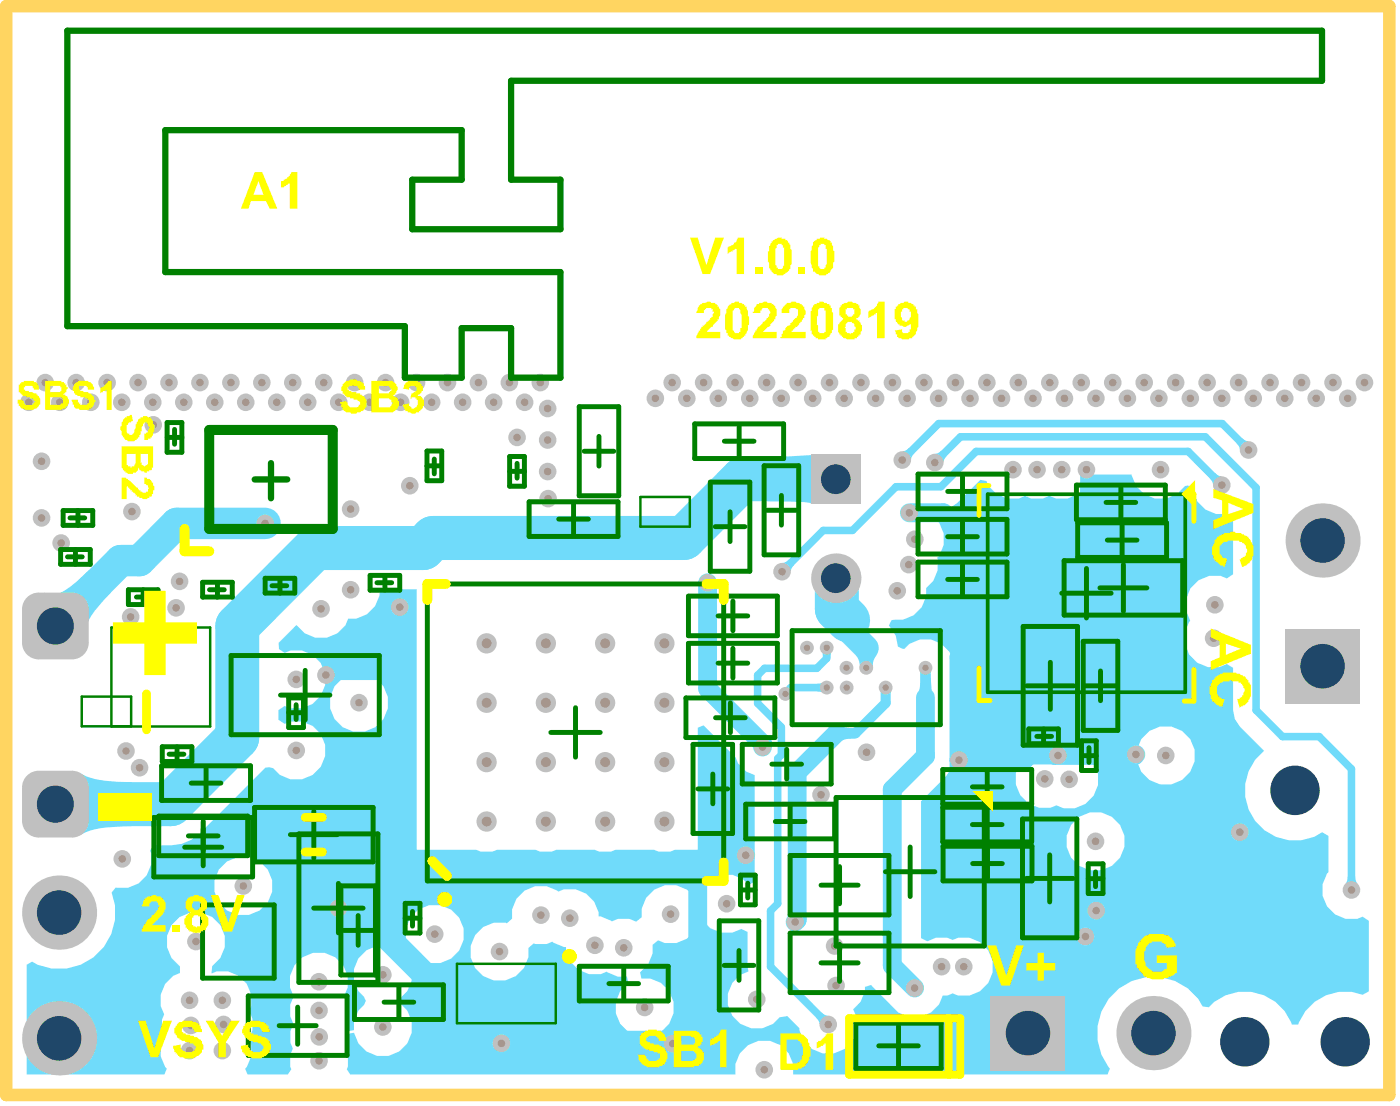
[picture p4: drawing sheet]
<svg xmlns="http://www.w3.org/2000/svg" width="47mm" height="37mm" viewBox="0 0 47 37" stroke-linecap="round" stroke-linejoin="round" font-family="sans-serif">
<path d="M.2 .2h46.4v36.5h-46.4z" fill="none" stroke="#ffd561" stroke-width=".42"/>
<g fill="#70dbfa">
<path d="M25.7 15.3l1.5-.1v1.7l-1.5-.1z"/>
<path d="M34.1 32.7h.7v.2a.43 .43 0 0 0 .3 .5h-1.3a.49 .49 0 0 0 .3-.7z"/>
<path d="M2.7 25.9a2.85 2.85 0 0 0 1.7 .3v1.5h-1.1l-.6 .3z"/>
<path d="M1.5 19.9a.87 .87 0 0 0 1.1-.4l.4-.4 .7 .7-.7 1-.1 .4 .1 .1z"/>
<path d="M11.1 22.4h.2v.4h-.2z"/>
<path d="M30.2 15.1l.3-.1 .1 .2-.1 .2z"/>
<path d="M40.7 15.8l.2 .2-.2 .2-.2-.2z"/>
<path d="M27.5 33.9l.3 .1-.3 .3-.1-.2z"/>
<path d="M26.2 18.9l.2-.2 .2 .2-.1 .2z"/>
<path d="M41.6 14.7l.2 .1-.2 .3-.2-.3z"/>
<path d="M31.3 15.2l.3-.1 .1 .2-.1 .2z"/>
<path d="M27.6 21.9h.3l-.1 .1h-.2z"/>
<path d="M27.4 22.9h.1v.3h-.1z"/>
<path d="M45.2 29.4h.2l.1 .2h-.4z"/>
<path d="M30.8 22.5h.4v.6h-.4z"/>
<path d="M28.2 24.3l.5 .1v.3l-.5 .1z"/>
<path d="M36.2 16.3h.4v.6h-.4z"/>
<path d="M11.1 29.5h.5l.1 .7h-.7z"/>
<path d="M28.7 22h.7l-.2 .4h-.4z"/>
<path d="M32.6 17.7l.5 .4 .6 .1 .2 .6a.56 .56 0 0 0-.7 .6l-.6-.2-.1-.5-.3-.5z"/>
<path d="M9.9 20.9a.98 .98 0 0 0 1 .5 .98 .98 0 0 0 .8-.7 .94 .94 0 0 0 1-1h1.3v8.8h2.1h7.3v-4.1l.2-.1 1.4 1.5 .3 .2v3.5l-.2 .1a.95 .95 0 0 0-1.7 .3l-.2 .1-.2-.2a.97 .97 0 0 0-1 0 .97 .97 0 0 0-.5 .9l-.2 .2-.2-.1-.6 .1-.4-.2a1 1 0 0 0-1.4-.9 .98 .98 0 0 0-1.1 0 .98 .98 0 0 0-.4 1l-.3 .1a.98 .98 0 0 0-1.1 .9 .98 .98 0 0 0 .9 1 .98 .98 0 0 0 1-1l.2-.2h.4l.2-.1 .5 .2v.2a1 1 0 0 0 1.4 .7l.3 .1h.3l.1 .2a.98 .98 0 0 0-.1 1.6 .98 .98 0 0 0 1.5-.5 .98 .98 0 0 0-1-1.2v-.2l.2-.3 .2-.4v-.3l.1-.1a.95 .95 0 0 0 1.4-.5l.2-.1 .6 .3h.3l.3-.1 .3 .1v1.3a.98 .98 0 0 0-.6 1.5 .98 .98 0 0 0 1.6 .1l.3-.1 .4 .4a.98 .98 0 0 0 1.3 .8 .98 .98 0 0 0 .5-1.4l.2-.2 .2-.5 .2-.1 .6 .6a.98 .98 0 0 0 1 .5 .98 .98 0 0 0 .8-.8h.3a.97 .97 0 0 0 1.4-.9 .97 .97 0 0 0-1.4-.9l-.5-.1-.3 .1-.2-.1v-4.6l1-1.1 .1-.4v-1.9l-.2-.6a.95 .95 0 0 0-.2-1.2 .95 .95 0 0 0-1.3 .1h-.2l-.1-.4-.2-.4 .1-.1a.99 .99 0 0 0 1.1-1.1 .94 .94 0 0 0 .4-1 .94 .94 0 0 0-.1-1.4v-.2l.5-.1 .3-.2 .8-.7h.2a.92 .92 0 0 0 1.3 .5l.5 .1 .3-.1 .2 .1a.98 .98 0 0 0 1.2-.8h1.3a.99 .99 0 0 0 .8 .8 .99 .99 0 0 0 1-.4h.1l.2 .1a.97 .97 0 0 0 1.2 .8l.1 .1v1.9l-.2 .2-.2-.1a1.03 1.03 0 0 0-1 .4 1.03 1.03 0 0 0 0 1.1 .98 .98 0 0 0 0 1.2 .98 .98 0 0 0 1.2 .2l.2 .2 .1 1.7 1 1-.3 .3a1.68 1.68 0 0 0 .1 2.2 1.68 1.68 0 0 0 2.1 .3l.2 .1v1.2a.97 .97 0 0 0 0 1.2 .97 .97 0 0 0 1.2 .3l.2 .1v2.4l-.2 .1-.4-.1a1.66 1.66 0 0 0-1.8 1.1h-.2v-.1a1.67 1.67 0 0 0-2.8-.5h-.2l-.1-.3a1.89 1.89 0 0 0-2.7-.3 1.89 1.89 0 0 0-.3 2.7l-.1 .2h-10.5a.98 .98 0 0 0-1-1.2 .98 .98 0 0 0-1 1.2h-12.9l-.1-.2 .1-.5-.1-.2 .1-.5h.2v.1a.97 .97 0 0 0 1.5 .5 .97 .97 0 0 0 .1-1.5v-.3a.98 .98 0 0 0 0-1.4 .98 .98 0 0 0-1.4 0 .98 .98 0 0 0 .1 1.4l.1 .1-.1 .2a.87 .87 0 0 0-.3 .8h-.2l-.1-.2 .1-.3v-.4l-.2-.2a.98 .98 0 0 0-.8-1.5 .98 .98 0 0 0-.9 1.5l-.1 .2v.4l.1 .3-.1 .2 .1 .6-.1 .2 .1 .5-.2 .2h-1.3l-.1-.2a.89 .89 0 0 0 .1-1l.2-.3v-.4l-.1-.2v-.2a.98 .98 0 0 0-1.3-1.1v-.2a.99 .99 0 0 0 .2-1.5 .99 .99 0 0 0-1.5 0 .99 .99 0 0 0 .2 1.5v.2l-.2 .1a.96 .96 0 0 0-.3 1.3l-.1 .5 .1 .2-.1 .3v.4l.2 .4-.1 .2h-4.6v-3.7l.2-.1 .2 .1a1.89 1.89 0 0 0 2-.4 1.89 1.89 0 0 0 .4-2l.2-.2a.97 .97 0 0 0 1.1-1.2l.1-.2h.6a1.37 1.37 0 0 0 1-.4l2.2-2.2h.3l.2 .3a.98 .98 0 0 0 1.5-.8 .98 .98 0 0 0-1.4-1l-.2-.1v-.3l.2-.2 .2 .1a.98 .98 0 0 0 1.2-1 .98 .98 0 0 0-1.4-.8l-.1-.2-.1-.2zM11 23.5a1 1 0 0 0 2 0 1 1 0 0 0-2 0zM38.1 25.3a1 1 0 0 0 2 0 1 1 0 0 0-2 0zM34.5 25.3a.98 .98 0 0 0-.4 1.3 .98 .98 0 0 0 1.3 .4 .97 .97 0 0 0 1.4-.9 .97 .97 0 0 0-1.4-.9l-.2-.1h-.4zM35.7 28.2a1 1 0 0 0 2 0 1 1 0 0 0-2 0zM7.2 29.7a.99 .99 0 0 0 1.9 0 .99 .99 0 0 0-1.9 0zM13.6 31.3a1 1 0 0 0 2 0 1 1 0 0 0-2 0z"/>
</g>
<path d="M10.6 18.4h3.6M28 19.4v1l.4 .4" fill="none" stroke="#70dbfa" stroke-width="1.5"/>
<path d="M23.7 19.5v3.6l1.9 1.8v.1M25 28.6h-1l-.6 .7M28 24.6l-1.3 1.3v4.9l-.1 .1M31 25.3l-1.1 1.1v5.9M32.1 25.5v1.8l2.4 2.3" fill="none" stroke="#70dbfa" stroke-width=".63"/>
<path d="M28.6 17.8h-1l-1.4 1.3M31.3 15.5l.9-.9h8.2l1.7 1.7v7.5l.9 .9h1.2l1.1 1.1v4M39.8 15.1l1.1 1.1M41.8 15.1l-.8-.9h-9.5l-1.3 1.2M27.7 21.7v.4l-.3 .3h-1.8l-.2 .2v1l.8 .8v.9M27.7 23h-1.2l-.2 .2M27.7 21.7h.1" fill="none" stroke="#70dbfa" stroke-width=".25"/>
<path d="M29 21.7v.7" fill="none" stroke="#70dbfa" stroke-width=".42"/>
<path d="M12 30.4l4.5 4.5M16.8 34.9l5.7 .1M22.4 34.9v.1M28.4 20.8v.3l.6 .6" fill="none" stroke="#70dbfa" stroke-width=".84"/>
<path d="M29.7 23v.5l-1 1.1h-.7" fill="none" stroke="#70dbfa" stroke-width=".34"/>
<circle cx="31" cy="23.4" r=".17" fill="#70dbfa"/>
<path d="M11.3 30.4h.7M16.5 34.9h.3" fill="none" stroke="#70dbfa" stroke-width=".84"/>
<path d="M39.8 15.1h-7.1l-1.2 1.2h-1.5l-1.4 1.5M26.2 25.3l-.1 .1v4.9l-.3 .2v1.9l2 1.9" fill="none" stroke="#70dbfa" stroke-width=".25"/>
<path d="M30.5 17.2h1.1l1.3 1.3M32.9 18.5v2.7l-.8 .8v3.5h2.2l.2-.2h3.6M36.4 17.1l-1.3 1.4h-2.2M23.4 29.3v4.8l-.9 .9M29.9 32.3l.8 .8M31 23.4v1.9M34.5 29.6v5M35.3 25.3h.1" fill="none" stroke="#70dbfa" stroke-width=".63"/>
<path d="M8.9 17.5h-3l-1.2 1.3h-.7l-2.1 2.2" fill="none" stroke="#70dbfa" stroke-width="1.1"/>
<path d="M10.6 18.4l-2.6 2.6v3.7l-2.3 2.2h-3.8M28 16h-3.1l-2 2h-8.4l-.3 .4" fill="none" stroke="#70dbfa" stroke-width="1.5"/>
<path d="M36.4 15.7v1.4M13.4 22.6v4.9l-2.1 2v.9" fill="none" stroke="#70dbfa" stroke-width=".42"/>
<path d="M13.4 22.6h.1M31 22.4v1" fill="none" stroke="#70dbfa" stroke-width=".34"/>
<circle cx="1.9" cy="21" r=".53" fill="#70dbfa"/>
<path d="M10.9 22.6h2.5" fill="none" stroke="#70dbfa" stroke-width=".34"/>
<path d="M13.4 20.3v2.3" fill="none" stroke="#70dbfa" stroke-width=".42"/>
<circle cx="27.7" cy="23" r=".23" fill="#c0c0c0"/>
<circle cx="27.7" cy="23" r=".11" fill="#a6968d"/>
<circle cx="27.7" cy="21.7" r=".23" fill="#c0c0c0"/>
<circle cx="27.7" cy="21.7" r=".11" fill="#a6968d"/>
<circle cx="28.4" cy="22.4" r=".23" fill="#c0c0c0"/>
<circle cx="28.4" cy="22.4" r=".11" fill="#a6968d"/>
<circle cx="27" cy="21.7" r=".23" fill="#c0c0c0"/>
<circle cx="27" cy="21.7" r=".11" fill="#a6968d"/>
<circle cx="31" cy="22.4" r=".23" fill="#c0c0c0"/>
<circle cx="31" cy="22.4" r=".11" fill="#a6968d"/>
<circle cx="28.4" cy="23" r=".23" fill="#c0c0c0"/>
<circle cx="28.4" cy="23" r=".11" fill="#a6968d"/>
<circle cx="29.7" cy="23" r=".23" fill="#c0c0c0"/>
<circle cx="29.7" cy="23" r=".11" fill="#a6968d"/>
<circle cx="29" cy="22.4" r=".23" fill="#c0c0c0"/>
<circle cx="29" cy="22.4" r=".11" fill="#a6968d"/>
<circle cx="7.5" cy="35.2" r=".29" fill="#c0c0c0"/>
<circle cx="7.5" cy="35.2" r=".13" fill="#a6968d"/>
<circle cx="7.5" cy="33.5" r=".29" fill="#c0c0c0"/>
<circle cx="7.5" cy="33.5" r=".13" fill="#a6968d"/>
<circle cx="6.4" cy="33.5" r=".29" fill="#c0c0c0"/>
<circle cx="6.4" cy="33.5" r=".13" fill="#a6968d"/>
<circle cx="6.4" cy="35.2" r=".29" fill="#c0c0c0"/>
<circle cx="6.4" cy="35.2" r=".13" fill="#a6968d"/>
<circle cx="6.4" cy="34.3" r=".29" fill="#c0c0c0"/>
<circle cx="6.4" cy="34.3" r=".13" fill="#a6968d"/>
<circle cx="25.6" cy="35.8" r=".29" fill="#c0c0c0"/>
<circle cx="25.6" cy="35.8" r=".13" fill="#a6968d"/>
<circle cx="25.4" cy="33.5" r=".29" fill="#c0c0c0"/>
<circle cx="25.4" cy="33.5" r=".13" fill="#a6968d"/>
<circle cx="10.9" cy="22.6" r=".29" fill="#c0c0c0"/>
<circle cx="10.9" cy="22.6" r=".13" fill="#a6968d"/>
<circle cx="9.9" cy="22.8" r=".29" fill="#c0c0c0"/>
<circle cx="9.9" cy="22.8" r=".13" fill="#a6968d"/>
<circle cx="5.9" cy="20.4" r=".29" fill="#c0c0c0"/>
<circle cx="5.9" cy="20.4" r=".13" fill="#a6968d"/>
<circle cx="4.4" cy="20.7" r=".29" fill="#c0c0c0"/>
<circle cx="4.4" cy="20.7" r=".13" fill="#a6968d"/>
<circle cx="10.7" cy="35.5" r=".29" fill="#c0c0c0"/>
<circle cx="10.7" cy="35.5" r=".13" fill="#a6968d"/>
<circle cx="10.7" cy="34.7" r=".29" fill="#c0c0c0"/>
<circle cx="10.7" cy="34.7" r=".13" fill="#a6968d"/>
<circle cx="10.7" cy="33.8" r=".29" fill="#c0c0c0"/>
<circle cx="10.7" cy="33.8" r=".13" fill="#a6968d"/>
<circle cx="18.4" cy="14.7" r=".29" fill="#c0c0c0"/>
<circle cx="18.4" cy="14.7" r=".13" fill="#a6968d"/>
<circle cx="18.4" cy="13.7" r=".29" fill="#c0c0c0"/>
<circle cx="18.4" cy="13.7" r=".13" fill="#a6968d"/>
<circle cx="18.4" cy="15.8" r=".29" fill="#c0c0c0"/>
<circle cx="18.4" cy="15.8" r=".13" fill="#a6968d"/>
<circle cx="6.2" cy="13.5" r=".29" fill="#c0c0c0"/>
<circle cx="6.2" cy="13.5" r=".13" fill="#a6968d"/>
<circle cx="5.1" cy="13.5" r=".29" fill="#c0c0c0"/>
<circle cx="5.1" cy="13.5" r=".13" fill="#a6968d"/>
<circle cx="8.2" cy="13.5" r=".29" fill="#c0c0c0"/>
<circle cx="8.2" cy="13.5" r=".13" fill="#a6968d"/>
<circle cx="7.2" cy="13.5" r=".29" fill="#c0c0c0"/>
<circle cx="7.2" cy="13.5" r=".13" fill="#a6968d"/>
<circle cx="2" cy="13.5" r=".29" fill="#c0c0c0"/>
<circle cx="2" cy="13.5" r=".13" fill="#a6968d"/>
<circle cx="4.1" cy="13.5" r=".29" fill="#c0c0c0"/>
<circle cx="4.1" cy="13.5" r=".13" fill="#a6968d"/>
<circle cx="3" cy="13.5" r=".29" fill="#c0c0c0"/>
<circle cx="3" cy="13.5" r=".13" fill="#a6968d"/>
<circle cx="11.4" cy="13.5" r=".29" fill="#c0c0c0"/>
<circle cx="11.4" cy="13.5" r=".13" fill="#a6968d"/>
<circle cx="10.3" cy="13.5" r=".29" fill="#c0c0c0"/>
<circle cx="10.3" cy="13.5" r=".13" fill="#a6968d"/>
<circle cx="9.3" cy="13.5" r=".29" fill="#c0c0c0"/>
<circle cx="9.3" cy="13.5" r=".13" fill="#a6968d"/>
<circle cx="14.5" cy="13.5" r=".29" fill="#c0c0c0"/>
<circle cx="14.5" cy="13.5" r=".13" fill="#a6968d"/>
<circle cx="13.4" cy="13.5" r=".29" fill="#c0c0c0"/>
<circle cx="13.4" cy="13.5" r=".13" fill="#a6968d"/>
<circle cx="12.4" cy="13.5" r=".29" fill="#c0c0c0"/>
<circle cx="12.4" cy="13.5" r=".13" fill="#a6968d"/>
<circle cx="17.6" cy="13.5" r=".29" fill="#c0c0c0"/>
<circle cx="17.6" cy="13.5" r=".13" fill="#a6968d"/>
<circle cx="16.5" cy="13.5" r=".29" fill="#c0c0c0"/>
<circle cx="16.5" cy="13.5" r=".13" fill="#a6968d"/>
<circle cx="15.5" cy="13.5" r=".29" fill="#c0c0c0"/>
<circle cx="15.5" cy="13.5" r=".13" fill="#a6968d"/>
<circle cx="1" cy="13.5" r=".29" fill="#c0c0c0"/>
<circle cx="1" cy="13.5" r=".13" fill="#a6968d"/>
<circle cx="1.5" cy="12.8" r=".29" fill="#c0c0c0"/>
<circle cx="1.5" cy="12.8" r=".13" fill="#a6968d"/>
<circle cx="2.6" cy="12.8" r=".29" fill="#c0c0c0"/>
<circle cx="2.6" cy="12.8" r=".13" fill="#a6968d"/>
<circle cx="4.6" cy="12.8" r=".29" fill="#c0c0c0"/>
<circle cx="4.6" cy="12.8" r=".13" fill="#a6968d"/>
<circle cx="5.7" cy="12.8" r=".29" fill="#c0c0c0"/>
<circle cx="5.7" cy="12.8" r=".13" fill="#a6968d"/>
<circle cx="3.6" cy="12.8" r=".29" fill="#c0c0c0"/>
<circle cx="3.6" cy="12.8" r=".13" fill="#a6968d"/>
<circle cx="7.7" cy="12.8" r=".29" fill="#c0c0c0"/>
<circle cx="7.7" cy="12.8" r=".13" fill="#a6968d"/>
<circle cx="8.8" cy="12.8" r=".29" fill="#c0c0c0"/>
<circle cx="8.8" cy="12.8" r=".13" fill="#a6968d"/>
<circle cx="6.7" cy="12.8" r=".29" fill="#c0c0c0"/>
<circle cx="6.7" cy="12.8" r=".13" fill="#a6968d"/>
<circle cx="10.8" cy="12.8" r=".29" fill="#c0c0c0"/>
<circle cx="10.8" cy="12.8" r=".13" fill="#a6968d"/>
<circle cx="11.9" cy="12.8" r=".29" fill="#c0c0c0"/>
<circle cx="11.9" cy="12.8" r=".13" fill="#a6968d"/>
<circle cx="9.8" cy="12.8" r=".29" fill="#c0c0c0"/>
<circle cx="9.8" cy="12.8" r=".13" fill="#a6968d"/>
<circle cx="14" cy="12.8" r=".29" fill="#c0c0c0"/>
<circle cx="14" cy="12.8" r=".13" fill="#a6968d"/>
<circle cx="15" cy="12.8" r=".29" fill="#c0c0c0"/>
<circle cx="15" cy="12.8" r=".13" fill="#a6968d"/>
<circle cx="12.9" cy="12.8" r=".29" fill="#c0c0c0"/>
<circle cx="12.9" cy="12.8" r=".13" fill="#a6968d"/>
<circle cx="22.5" cy="12.8" r=".29" fill="#c0c0c0"/>
<circle cx="22.5" cy="12.8" r=".13" fill="#a6968d"/>
<circle cx="10.8" cy="20.4" r=".29" fill="#c0c0c0"/>
<circle cx="10.8" cy="20.4" r=".13" fill="#a6968d"/>
<circle cx="11.8" cy="19.8" r=".29" fill="#c0c0c0"/>
<circle cx="11.8" cy="19.8" r=".13" fill="#a6968d"/>
<circle cx="11.8" cy="17" r=".29" fill="#c0c0c0"/>
<circle cx="11.8" cy="17" r=".13" fill="#a6968d"/>
<circle cx="8.9" cy="17.5" r=".29" fill="#c0c0c0"/>
<circle cx="8.9" cy="17.5" r=".13" fill="#a6968d"/>
<circle cx="6" cy="19.5" r=".29" fill="#c0c0c0"/>
<circle cx="6" cy="19.5" r=".13" fill="#a6968d"/>
<circle cx="35" cy="26.1" r=".29" fill="#c0c0c0"/>
<circle cx="35" cy="26.1" r=".13" fill="#a6968d"/>
<circle cx="30.2" cy="15.4" r=".29" fill="#c0c0c0"/>
<circle cx="30.2" cy="15.4" r=".13" fill="#a6968d"/>
<circle cx="16" cy="12.8" r=".29" fill="#c0c0c0"/>
<circle cx="16" cy="12.8" r=".13" fill="#a6968d"/>
<circle cx="18.1" cy="12.8" r=".29" fill="#c0c0c0"/>
<circle cx="18.1" cy="12.8" r=".13" fill="#a6968d"/>
<circle cx="17.1" cy="12.8" r=".29" fill="#c0c0c0"/>
<circle cx="17.1" cy="12.8" r=".13" fill="#a6968d"/>
<circle cx="18.4" cy="16.7" r=".29" fill="#c0c0c0"/>
<circle cx="18.4" cy="16.7" r=".13" fill="#a6968d"/>
<circle cx="17.3" cy="14.6" r=".29" fill="#c0c0c0"/>
<circle cx="17.3" cy="14.6" r=".13" fill="#a6968d"/>
<circle cx="21.6" cy="33.7" r=".29" fill="#c0c0c0"/>
<circle cx="21.6" cy="33.7" r=".13" fill="#a6968d"/>
<circle cx="25" cy="28.6" r=".29" fill="#c0c0c0"/>
<circle cx="25" cy="28.6" r=".13" fill="#a6968d"/>
<circle cx="38.9" cy="15.7" r=".29" fill="#c0c0c0"/>
<circle cx="38.9" cy="15.7" r=".13" fill="#a6968d"/>
<circle cx="34.8" cy="15.7" r=".29" fill="#c0c0c0"/>
<circle cx="34.8" cy="15.7" r=".13" fill="#a6968d"/>
<circle cx="35.6" cy="15.7" r=".29" fill="#c0c0c0"/>
<circle cx="35.6" cy="15.7" r=".13" fill="#a6968d"/>
<circle cx="33.9" cy="15.7" r=".29" fill="#c0c0c0"/>
<circle cx="33.9" cy="15.7" r=".13" fill="#a6968d"/>
<circle cx="36.4" cy="15.7" r=".29" fill="#c0c0c0"/>
<circle cx="36.4" cy="15.7" r=".13" fill="#a6968d"/>
<circle cx="40.9" cy="16.2" r=".29" fill="#c0c0c0"/>
<circle cx="40.9" cy="16.2" r=".13" fill="#a6968d"/>
<circle cx="35.8" cy="26.1" r=".29" fill="#c0c0c0"/>
<circle cx="35.8" cy="26.1" r=".13" fill="#a6968d"/>
<circle cx="29" cy="25.2" r=".29" fill="#c0c0c0"/>
<circle cx="29" cy="25.2" r=".13" fill="#a6968d"/>
<circle cx="32.1" cy="25.5" r=".29" fill="#c0c0c0"/>
<circle cx="32.1" cy="25.5" r=".13" fill="#a6968d"/>
<circle cx="30.7" cy="33.1" r=".29" fill="#c0c0c0"/>
<circle cx="30.7" cy="33.1" r=".13" fill="#a6968d"/>
<circle cx="31.6" cy="32.4" r=".29" fill="#c0c0c0"/>
<circle cx="31.6" cy="32.4" r=".13" fill="#a6968d"/>
<circle cx="7.5" cy="34.3" r=".29" fill="#c0c0c0"/>
<circle cx="7.5" cy="34.3" r=".13" fill="#a6968d"/>
<circle cx="8.2" cy="29.7" r=".29" fill="#c0c0c0"/>
<circle cx="8.2" cy="29.7" r=".13" fill="#a6968d"/>
<circle cx="4.7" cy="25.7" r=".29" fill="#c0c0c0"/>
<circle cx="4.7" cy="25.7" r=".13" fill="#a6968d"/>
<circle cx="4.1" cy="28.8" r=".29" fill="#c0c0c0"/>
<circle cx="4.1" cy="28.8" r=".13" fill="#a6968d"/>
<circle cx="4.2" cy="25.2" r=".29" fill="#c0c0c0"/>
<circle cx="4.2" cy="25.2" r=".13" fill="#a6968d"/>
<circle cx="9.9" cy="25.1" r=".29" fill="#c0c0c0"/>
<circle cx="9.9" cy="25.1" r=".13" fill="#a6968d"/>
<circle cx="12" cy="23.5" r=".29" fill="#c0c0c0"/>
<circle cx="12" cy="23.5" r=".13" fill="#a6968d"/>
<circle cx="40.7" cy="20.3" r=".29" fill="#c0c0c0"/>
<circle cx="40.7" cy="20.3" r=".13" fill="#a6968d"/>
<circle cx="40.7" cy="21.4" r=".29" fill="#c0c0c0"/>
<circle cx="40.7" cy="21.4" r=".13" fill="#a6968d"/>
<circle cx="39.1" cy="25.3" r=".29" fill="#c0c0c0"/>
<circle cx="39.1" cy="25.3" r=".13" fill="#a6968d"/>
<circle cx="38.1" cy="25.3" r=".29" fill="#c0c0c0"/>
<circle cx="38.1" cy="25.3" r=".13" fill="#a6968d"/>
<circle cx="35.5" cy="25.3" r=".29" fill="#c0c0c0"/>
<circle cx="35.5" cy="25.3" r=".13" fill="#a6968d"/>
<circle cx="36.7" cy="28.2" r=".29" fill="#c0c0c0"/>
<circle cx="36.7" cy="28.2" r=".13" fill="#a6968d"/>
<circle cx="22.5" cy="35" r=".29" fill="#c0c0c0"/>
<circle cx="22.5" cy="35" r=".13" fill="#a6968d"/>
<circle cx="27.8" cy="34.3" r=".29" fill="#c0c0c0"/>
<circle cx="27.8" cy="34.3" r=".13" fill="#a6968d"/>
<circle cx="25.6" cy="25" r=".29" fill="#c0c0c0"/>
<circle cx="25.6" cy="25" r=".13" fill="#a6968d"/>
<circle cx="26.2" cy="19.1" r=".29" fill="#c0c0c0"/>
<circle cx="26.2" cy="19.1" r=".13" fill="#a6968d"/>
<circle cx="28" cy="31.7" r=".29" fill="#c0c0c0"/>
<circle cx="28" cy="31.7" r=".13" fill="#a6968d"/>
<circle cx="26.6" cy="30.9" r=".29" fill="#c0c0c0"/>
<circle cx="26.6" cy="30.9" r=".13" fill="#a6968d"/>
<circle cx="24.4" cy="30.3" r=".29" fill="#c0c0c0"/>
<circle cx="24.4" cy="30.3" r=".13" fill="#a6968d"/>
<circle cx="22.5" cy="30.6" r=".29" fill="#c0c0c0"/>
<circle cx="22.5" cy="30.6" r=".13" fill="#a6968d"/>
<circle cx="23.7" cy="19.5" r=".29" fill="#c0c0c0"/>
<circle cx="23.7" cy="19.5" r=".13" fill="#a6968d"/>
<circle cx="41.5" cy="27.9" r=".29" fill="#c0c0c0"/>
<circle cx="41.6" cy="27.9" r=".13" fill="#a6968d"/>
<circle cx="39.9" cy="13.3" r=".29" fill="#c0c0c0"/>
<circle cx="39.9" cy="13.3" r=".13" fill="#a6968d"/>
<circle cx="41.8" cy="15.1" r=".29" fill="#c0c0c0"/>
<circle cx="41.8" cy="15.1" r=".13" fill="#a6968d"/>
<circle cx="31.3" cy="15.5" r=".29" fill="#c0c0c0"/>
<circle cx="31.3" cy="15.5" r=".13" fill="#a6968d"/>
<circle cx="26.3" cy="23.2" r=".23" fill="#c0c0c0"/>
<circle cx="26.3" cy="23.2" r=".11" fill="#a6968d"/>
<circle cx="27.5" cy="26.6" r=".29" fill="#c0c0c0"/>
<circle cx="27.5" cy="26.6" r=".13" fill="#a6968d"/>
<circle cx="30.1" cy="19.8" r=".29" fill="#c0c0c0"/>
<circle cx="30.1" cy="19.8" r=".13" fill="#a6968d"/>
<circle cx="30.5" cy="18.9" r=".29" fill="#c0c0c0"/>
<circle cx="30.5" cy="18.9" r=".13" fill="#a6968d"/>
<circle cx="30.5" cy="17.2" r=".29" fill="#c0c0c0"/>
<circle cx="30.5" cy="17.2" r=".13" fill="#a6968d"/>
<circle cx="30.7" cy="18.1" r=".29" fill="#c0c0c0"/>
<circle cx="30.7" cy="18.1" r=".13" fill="#a6968d"/>
<circle cx="33.6" cy="13.3" r=".29" fill="#c0c0c0"/>
<circle cx="33.6" cy="13.3" r=".13" fill="#a6968d"/>
<circle cx="36.7" cy="13.3" r=".29" fill="#c0c0c0"/>
<circle cx="36.7" cy="13.3" r=".13" fill="#a6968d"/>
<circle cx="29.3" cy="13.3" r=".29" fill="#c0c0c0"/>
<circle cx="29.3" cy="13.3" r=".13" fill="#a6968d"/>
<circle cx="31.5" cy="13.3" r=".29" fill="#c0c0c0"/>
<circle cx="31.5" cy="13.3" r=".13" fill="#a6968d"/>
<circle cx="32.5" cy="13.3" r=".29" fill="#c0c0c0"/>
<circle cx="32.5" cy="13.3" r=".13" fill="#a6968d"/>
<circle cx="27.2" cy="13.3" r=".29" fill="#c0c0c0"/>
<circle cx="27.2" cy="13.3" r=".13" fill="#a6968d"/>
<circle cx="26.2" cy="13.3" r=".29" fill="#c0c0c0"/>
<circle cx="26.2" cy="13.3" r=".13" fill="#a6968d"/>
<circle cx="24.1" cy="13.3" r=".29" fill="#c0c0c0"/>
<circle cx="24.1" cy="13.3" r=".13" fill="#a6968d"/>
<circle cx="28.3" cy="13.3" r=".29" fill="#c0c0c0"/>
<circle cx="28.3" cy="13.3" r=".13" fill="#a6968d"/>
<circle cx="30.4" cy="13.3" r=".29" fill="#c0c0c0"/>
<circle cx="30.4" cy="13.3" r=".13" fill="#a6968d"/>
<circle cx="34.6" cy="13.3" r=".29" fill="#c0c0c0"/>
<circle cx="34.6" cy="13.3" r=".13" fill="#a6968d"/>
<circle cx="35.7" cy="13.3" r=".29" fill="#c0c0c0"/>
<circle cx="35.7" cy="13.3" r=".13" fill="#a6968d"/>
<circle cx="25.1" cy="13.3" r=".29" fill="#c0c0c0"/>
<circle cx="25.1" cy="13.3" r=".13" fill="#a6968d"/>
<circle cx="22" cy="13.3" r=".29" fill="#c0c0c0"/>
<circle cx="22" cy="13.3" r=".13" fill="#a6968d"/>
<circle cx="45.2" cy="13.3" r=".29" fill="#c0c0c0"/>
<circle cx="45.2" cy="13.3" r=".13" fill="#a6968d"/>
<circle cx="44.1" cy="13.3" r=".29" fill="#c0c0c0"/>
<circle cx="44.1" cy="13.3" r=".13" fill="#a6968d"/>
<circle cx="43.1" cy="13.3" r=".29" fill="#c0c0c0"/>
<circle cx="43.1" cy="13.3" r=".13" fill="#a6968d"/>
<circle cx="42" cy="13.3" r=".29" fill="#c0c0c0"/>
<circle cx="42" cy="13.3" r=".13" fill="#a6968d"/>
<circle cx="40.9" cy="13.3" r=".29" fill="#c0c0c0"/>
<circle cx="40.9" cy="13.3" r=".13" fill="#a6968d"/>
<circle cx="38.8" cy="13.3" r=".29" fill="#c0c0c0"/>
<circle cx="38.8" cy="13.3" r=".13" fill="#a6968d"/>
<circle cx="37.8" cy="13.3" r=".29" fill="#c0c0c0"/>
<circle cx="37.8" cy="13.3" r=".13" fill="#a6968d"/>
<circle cx="23" cy="13.3" r=".29" fill="#c0c0c0"/>
<circle cx="23" cy="13.3" r=".13" fill="#a6968d"/>
<circle cx="45.3" cy="29.8" r=".29" fill="#c0c0c0"/>
<circle cx="45.3" cy="29.8" r=".13" fill="#a6968d"/>
<circle cx="23.6" cy="12.8" r=".29" fill="#c0c0c0"/>
<circle cx="23.6" cy="12.8" r=".13" fill="#a6968d"/>
<circle cx="24.6" cy="12.8" r=".29" fill="#c0c0c0"/>
<circle cx="24.6" cy="12.8" r=".13" fill="#a6968d"/>
<circle cx="25.7" cy="12.8" r=".29" fill="#c0c0c0"/>
<circle cx="25.7" cy="12.8" r=".13" fill="#a6968d"/>
<circle cx="26.7" cy="12.8" r=".29" fill="#c0c0c0"/>
<circle cx="26.7" cy="12.8" r=".13" fill="#a6968d"/>
<circle cx="27.8" cy="12.8" r=".29" fill="#c0c0c0"/>
<circle cx="27.8" cy="12.8" r=".13" fill="#a6968d"/>
<circle cx="28.9" cy="12.8" r=".29" fill="#c0c0c0"/>
<circle cx="28.9" cy="12.8" r=".13" fill="#a6968d"/>
<circle cx="29.9" cy="12.8" r=".29" fill="#c0c0c0"/>
<circle cx="29.9" cy="12.8" r=".13" fill="#a6968d"/>
<circle cx="31" cy="12.8" r=".29" fill="#c0c0c0"/>
<circle cx="31" cy="12.8" r=".13" fill="#a6968d"/>
<circle cx="32" cy="12.8" r=".29" fill="#c0c0c0"/>
<circle cx="32" cy="12.8" r=".13" fill="#a6968d"/>
<circle cx="33.1" cy="12.8" r=".29" fill="#c0c0c0"/>
<circle cx="33.1" cy="12.8" r=".13" fill="#a6968d"/>
<circle cx="34.1" cy="12.8" r=".29" fill="#c0c0c0"/>
<circle cx="34.1" cy="12.8" r=".13" fill="#a6968d"/>
<circle cx="35.2" cy="12.8" r=".29" fill="#c0c0c0"/>
<circle cx="35.2" cy="12.8" r=".13" fill="#a6968d"/>
<circle cx="36.2" cy="12.8" r=".29" fill="#c0c0c0"/>
<circle cx="36.2" cy="12.8" r=".13" fill="#a6968d"/>
<circle cx="37.3" cy="12.8" r=".29" fill="#c0c0c0"/>
<circle cx="37.3" cy="12.8" r=".13" fill="#a6968d"/>
<circle cx="38.3" cy="12.8" r=".29" fill="#c0c0c0"/>
<circle cx="38.3" cy="12.8" r=".13" fill="#a6968d"/>
<circle cx="39.4" cy="12.8" r=".29" fill="#c0c0c0"/>
<circle cx="39.4" cy="12.8" r=".13" fill="#a6968d"/>
<circle cx="40.5" cy="12.8" r=".29" fill="#c0c0c0"/>
<circle cx="40.5" cy="12.8" r=".13" fill="#a6968d"/>
<circle cx="41.5" cy="12.8" r=".29" fill="#c0c0c0"/>
<circle cx="41.5" cy="12.8" r=".13" fill="#a6968d"/>
<circle cx="42.6" cy="12.8" r=".29" fill="#c0c0c0"/>
<circle cx="42.6" cy="12.8" r=".13" fill="#a6968d"/>
<circle cx="43.6" cy="12.8" r=".29" fill="#c0c0c0"/>
<circle cx="43.6" cy="12.8" r=".13" fill="#a6968d"/>
<circle cx="44.7" cy="12.8" r=".29" fill="#c0c0c0"/>
<circle cx="44.7" cy="12.8" r=".13" fill="#a6968d"/>
<circle cx="45.7" cy="12.8" r=".29" fill="#c0c0c0"/>
<circle cx="45.7" cy="12.8" r=".13" fill="#a6968d"/>
<circle cx="28" cy="33" r=".29" fill="#c0c0c0"/>
<circle cx="28" cy="33" r=".13" fill="#a6968d"/>
<circle cx="14.6" cy="31.3" r=".29" fill="#c0c0c0"/>
<circle cx="14.6" cy="31.3" r=".13" fill="#a6968d"/>
<circle cx="12.8" cy="32.6" r=".29" fill="#c0c0c0"/>
<circle cx="12.8" cy="32.6" r=".13" fill="#a6968d"/>
<circle cx="36.4" cy="31.4" r=".29" fill="#c0c0c0"/>
<circle cx="36.4" cy="31.4" r=".13" fill="#a6968d"/>
<circle cx="36.7" cy="30.5" r=".29" fill="#c0c0c0"/>
<circle cx="36.7" cy="30.5" r=".13" fill="#a6968d"/>
<circle cx="32.3" cy="32.4" r=".29" fill="#c0c0c0"/>
<circle cx="32.3" cy="32.4" r=".13" fill="#a6968d"/>
<circle cx="13.4" cy="20.3" r=".29" fill="#c0c0c0"/>
<circle cx="13.4" cy="20.3" r=".13" fill="#a6968d"/>
<circle cx="13.7" cy="16.3" r=".29" fill="#c0c0c0"/>
<circle cx="13.7" cy="16.3" r=".13" fill="#a6968d"/>
<circle cx="4.4" cy="17.1" r=".29" fill="#c0c0c0"/>
<circle cx="4.4" cy="17.1" r=".13" fill="#a6968d"/>
<circle cx="2" cy="18.2" r=".29" fill="#c0c0c0"/>
<circle cx="2" cy="18.2" r=".13" fill="#a6968d"/>
<circle cx="1.4" cy="17.3" r=".29" fill="#c0c0c0"/>
<circle cx="1.4" cy="17.3" r=".13" fill="#a6968d"/>
<circle cx="1.4" cy="15.4" r=".29" fill="#c0c0c0"/>
<circle cx="1.4" cy="15.4" r=".13" fill="#a6968d"/>
<circle cx="5.1" cy="14.2" r=".29" fill="#c0c0c0"/>
<circle cx="5.1" cy="14.2" r=".13" fill="#a6968d"/>
<circle cx="20.9" cy="31.7" r=".29" fill="#c0c0c0"/>
<circle cx="20.9" cy="31.7" r=".13" fill="#a6968d"/>
<circle cx="19.9" cy="31.7" r=".29" fill="#c0c0c0"/>
<circle cx="19.9" cy="31.7" r=".13" fill="#a6968d"/>
<circle cx="19.1" cy="30.8" r=".29" fill="#c0c0c0"/>
<circle cx="19.1" cy="30.8" r=".13" fill="#a6968d"/>
<circle cx="18.1" cy="30.6" r=".29" fill="#c0c0c0"/>
<circle cx="18.1" cy="30.6" r=".13" fill="#a6968d"/>
<circle cx="6.6" cy="31.5" r=".29" fill="#c0c0c0"/>
<circle cx="6.6" cy="31.5" r=".13" fill="#a6968d"/>
<circle cx="10.7" cy="32.9" r=".29" fill="#c0c0c0"/>
<circle cx="10.7" cy="32.9" r=".13" fill="#a6968d"/>
<circle cx="11.3" cy="30.4" r=".29" fill="#c0c0c0"/>
<circle cx="11.3" cy="30.4" r=".13" fill="#a6968d"/>
<circle cx="12.8" cy="34.4" r=".29" fill="#c0c0c0"/>
<circle cx="12.8" cy="34.4" r=".13" fill="#a6968d"/>
<circle cx="16.8" cy="34.9" r=".29" fill="#c0c0c0"/>
<circle cx="16.8" cy="34.9" r=".13" fill="#a6968d"/>
<circle cx="16.7" cy="31.9" r=".29" fill="#c0c0c0"/>
<circle cx="16.7" cy="31.9" r=".13" fill="#a6968d"/>
<circle cx="22.3" cy="21.5" r=".34" fill="#c0c0c0"/>
<circle cx="22.3" cy="21.5" r=".17" fill="#a6968d"/>
<circle cx="22.3" cy="23.5" r=".34" fill="#c0c0c0"/>
<circle cx="22.3" cy="23.5" r=".17" fill="#a6968d"/>
<circle cx="22.3" cy="25.5" r=".34" fill="#c0c0c0"/>
<circle cx="22.3" cy="25.5" r=".17" fill="#a6968d"/>
<circle cx="22.3" cy="27.5" r=".34" fill="#c0c0c0"/>
<circle cx="22.3" cy="27.5" r=".17" fill="#a6968d"/>
<circle cx="20.3" cy="21.5" r=".34" fill="#c0c0c0"/>
<circle cx="20.3" cy="21.5" r=".17" fill="#a6968d"/>
<circle cx="20.3" cy="23.5" r=".34" fill="#c0c0c0"/>
<circle cx="20.3" cy="23.5" r=".17" fill="#a6968d"/>
<circle cx="20.3" cy="25.5" r=".34" fill="#c0c0c0"/>
<circle cx="20.3" cy="25.5" r=".17" fill="#a6968d"/>
<circle cx="20.3" cy="27.5" r=".34" fill="#c0c0c0"/>
<circle cx="20.3" cy="27.5" r=".17" fill="#a6968d"/>
<circle cx="18.3" cy="21.5" r=".34" fill="#c0c0c0"/>
<circle cx="18.3" cy="21.5" r=".17" fill="#a6968d"/>
<circle cx="18.3" cy="23.5" r=".34" fill="#c0c0c0"/>
<circle cx="18.3" cy="23.5" r=".17" fill="#a6968d"/>
<circle cx="18.3" cy="25.5" r=".34" fill="#c0c0c0"/>
<circle cx="18.3" cy="25.5" r=".17" fill="#a6968d"/>
<circle cx="18.3" cy="27.5" r=".34" fill="#c0c0c0"/>
<circle cx="18.3" cy="27.5" r=".17" fill="#a6968d"/>
<circle cx="16.3" cy="21.5" r=".34" fill="#c0c0c0"/>
<circle cx="16.3" cy="21.5" r=".17" fill="#a6968d"/>
<circle cx="16.3" cy="23.5" r=".34" fill="#c0c0c0"/>
<circle cx="16.3" cy="23.5" r=".17" fill="#a6968d"/>
<circle cx="16.3" cy="25.5" r=".34" fill="#c0c0c0"/>
<circle cx="16.3" cy="25.5" r=".17" fill="#a6968d"/>
<circle cx="16.3" cy="27.5" r=".34" fill="#c0c0c0"/>
<circle cx="16.3" cy="27.5" r=".17" fill="#a6968d"/>
<circle cx="38.7" cy="34.6" r="1.24" fill="#c0c0c0"/>
<circle cx="38.7" cy="34.6" r=".75" fill="#1f4769"/>
<circle cx="43.4" cy="26.5" r=".66" fill="#c0c0c0"/>
<circle cx="43.4" cy="26.5" r=".83" fill="#1f4769"/>
<circle cx="41.7" cy="34.9" r=".66" fill="#c0c0c0"/>
<circle cx="41.7" cy="34.9" r=".83" fill="#1f4769"/>
<circle cx="45.1" cy="34.9" r=".66" fill="#c0c0c0"/>
<circle cx="45.1" cy="34.9" r=".83" fill="#1f4769"/>
<circle cx="44.3" cy="18.1" r="1.24" fill="#c0c0c0"/>
<circle cx="44.3" cy="18.1" r=".75" fill="#1f4769"/>
<path d="M43.1 21.1h2.5v2.5h-2.5z" fill-rule="evenodd" fill="#c0c0c0"/>
<circle cx="44.3" cy="22.3" r=".75" fill="#1f4769"/>
<path d="M1.3 25.8h1.1l.6 .6v1.1l-.6 .6h-1.1l-.6-.6v-1.1z" fill-rule="evenodd" fill="#c0c0c0"/>
<g fill="#c0c0c0">
<path d="M2.4 27.5h.6zM2.4 27.5h.6l-.1 .3-.2 .2-.3 .1z"/>
<path d="M2.4 25.8v.6zM2.4 25.8l.3 .1 .2 .2 .1 .3h-.6z"/>
<path d="M.7 26.4h.6zM1 25.9l.3-.1v.6h-.6l.1-.3z"/>
<path d="M1.3 27.5v.6zM.7 27.5h.6v.6l-.3-.1-.2-.2z"/>
</g>
<circle cx="1.9" cy="26.9" r=".62" fill="#1f4769"/>
<circle cx="2" cy="34.8" r="1.24" fill="#c0c0c0"/>
<circle cx="2" cy="34.8" r=".75" fill="#1f4769"/>
<circle cx="2" cy="30.6" r="1.24" fill="#c0c0c0"/>
<circle cx="2" cy="30.6" r=".75" fill="#1f4769"/>
<path d="M33.2 33.4h2.5v2.4h-2.5z" fill-rule="evenodd" fill="#c0c0c0"/>
<circle cx="34.5" cy="34.6" r=".75" fill="#1f4769"/>
<path d="M1.3 19.8h1.1l.6 .6v1.1l-.6 .6h-1.1l-.6-.6v-1.1z" fill-rule="evenodd" fill="#c0c0c0"/>
<g fill="#c0c0c0">
<path d="M2.4 21.5h.6zM2.4 21.5h.6l-.1 .3-.2 .2-.3 .1z"/>
<path d="M2.4 19.8v.6zM2.4 19.8l.3 .1 .2 .2 .1 .3h-.6z"/>
<path d="M.7 20.4h.6zM1 19.9l.3-.1v.6h-.6l.1-.3z"/>
<path d="M1.3 21.5v.6zM.7 21.5h.6v.6l-.3-.1-.2-.2z"/>
</g>
<circle cx="1.9" cy="21" r=".62" fill="#1f4769"/>
<circle cx="28" cy="19.4" r=".83" fill="#c0c0c0"/>
<circle cx="28" cy="19.4" r=".5" fill="#1f4769"/>
<path d="M27.2 15.2h1.6v1.7h-1.6z" fill-rule="evenodd" fill="#c0c0c0"/>
<circle cx="28" cy="16" r=".5" fill="#1f4769"/>
<g fill="none" stroke="#008000" stroke-width=".17">
<path d="M2 18.4h1v.5h-1zM2.1 17.1h1v.5h-1zM2.3 18.6h.5M2.3 17.3h.5M2.5 18.4v.5M2.6 17.1v.5M4.3 19.8h1v.4h-1zM4.6 20h.5M4.8 19.7v.5M5.6 14.2h.5v.9h-.5zM5.6 14.6h.5M5.9 14.4v.5"/>
<path d="M6.8 19.5h1v.5h-1zM7 19.8h.5M7.3 19.5v.5M8.9 19.4h1v.5h-1zM9.1 19.6h.5M9.4 19.4v.5M12.4 19.3h1v.5h-1zM12.6 19.5h.5M12.9 19.3v.5M14.3 15.6h.5M14.3 15.1h.5v1h-.5zM14.3 19.6h10v9.9h-10z"/>
<path d="M14.6 15.4v.5M17.1 15.3h.5v1h-.5zM17.1 15.8h.5M17.3 15.5v.5M17.7 16.8h3v1.2h-3zM18.7 17.4h1M19.2 16.9v1M19.4 13.6h1.3v3h-1.3zM19.6 15.1h1M20.1 14.6v1M23.1 20h3v1.3h-3zM23.3 14.2h3v1.2h-3z"/>
<path d="M23.8 16.1h1.3v3h-1.3zM24 17.6h1M24.3 14.8h1M24.5 17.1v1M24.8 14.3v1M25.6 15.6h1.2v3h-1.2zM25.7 17.1h1M26.2 16.6v1M30.8 17.4h2.9v1.2h-2.9zM30.8 15.9h2.9v1.1h-2.9zM30.8 18.8h2.9v1.2h-2.9zM31.8 19.4h1"/>
<path d="M31.8 16.5h1M31.8 18h1M32.3 16v1M32.3 17.5v1M32.3 18.9v1M35.6 19.9h1.6M35.7 18.8h3.9v1.8h-3.9zM36.1 16.2h3v1.2h-3zM36.1 17.5h3v1.2h-3zM36.4 19v1.7M36.9 19.7h1.5M37.1 16.8h1"/>
<path d="M37.1 18.1h1M37.6 16.3v1M37.6 17.6v1M37.6 18.9v1.6M5.2 27.4h3.3v2h-3.3zM5.3 27.3h3v1.4h-3zM5.4 25.6h3v1.2h-3zM5.4 25h1v.5h-1zM5.7 25.3h.5M5.9 25v.5M6.2 28.4h1.2M6.3 28h1"/>
<path d="M6.4 26.2h1M6.8 30.3h2.4v2.5h-2.4zM6.8 27.5v1.5M6.9 25.7v1M7.7 22h5v2.6h-5zM8.3 33.4h3.3v1.9h-3.3zM8.5 27h4v1.9h-4zM9.4 34.4h1.2M9.4 23.3h1.7M9.7 23.4h.5v1h-.5zM9.7 23.9h.5M9.7 28h1.6"/>
<path d="M9.9 23.6v.5M10 33.7v1.3M10 27.9h2.7v5h-2.7zM10.2 22.5v1.6M10.5 30.4h1.7M10.5 27.2v1.5M11.3 29.6v1.6M11.4 29.7h1.2v3h-1.2zM11.5 31.2h1M11.9 33h3v1.1h-3zM12 30.7v1M12.9 33.6h1"/>
<path d="M13.4 33.1v1M13.6 30.8h.5M13.6 30.3h.5v.9h-.5zM13.8 30.5v.5M18.5 24.5h1.6M19.3 23.7v1.7M19.4 32.4h3v1.1h-3zM20.4 32.9h1M20.9 32.4v1M23 23.4h3v1.3h-3zM23.1 21.5h3v1.4h-3zM23.2 24.9h1.4v3h-1.4z"/>
<path d="M23.4 26.4h1M23.9 25.9v1M24 24h1M24.1 22.2h1M24.1 20.6h1M24.1 30.8h1.3v3h-1.3zM24.3 32.3h1M24.5 23.5v1M24.6 20.1v1M24.6 21.7v1M24.8 31.8v1M24.8 29.8h.5"/>
<path d="M24.8 29.3h.5v1h-.5zM24.9 24.9h3v1.4h-3zM25 26.9h3v1.2h-3zM25.1 29.6v.5M25.9 25.6h1M26 27.5h1M26.4 25.1v1M26.5 27v1M26.5 28.7h3.3v1.9h-3.3zM26.5 31.3h3.3v1.9h-3.3zM26.5 21.1h5v3.2h-5zM27.5 32.2h1.3"/>
<path d="M27.5 29.6h1.3M28 26.7h5v5h-5zM28.1 29v1.3M28.1 31.6v1.3M28.7 34.3h2.8v1.5h-2.8zM29.5 35h1.3M29.7 29.2h1.6M30.1 34.4v1.3M30.5 28.4v1.6M31.6 25.8h3v1.1h-3zM31.6 27h3v1.2h-3zM31.6 28.3h3v1.2h-3z"/>
<path d="M32.6 26.4h1M32.6 27.6h1M32.6 28.9h1M33.1 25.9v1M33.1 27.1v1M33.1 28.4v1M34.3 27.4h1.8v4h-1.8zM34.3 21h1.8v4h-1.8zM34.4 29.4h1.6M34.4 23h1.6M34.5 24.4h1v.5h-1zM34.7 24.7h.5"/>
<path d="M35 24.4v.5M35.2 28.6v1.6M35.2 22.2v1.6M36.2 24.8h.5v1h-.5zM36.2 25.3h.5M36.3 21.5h1.2v3h-1.2zM36.4 23h1M36.5 29.4h.5M36.5 28.9h.5v1h-.5zM36.5 25v.5M36.7 29.2v.5M36.9 22.5v1"/>
</g>
<path d="M2.3 1h42v1.7h-27.2v3.3h1.7v1.7h-5v-1.7h1.7v-1.6h-10v4.7h13.3v3.5h-1.7v-1.6h-1.6v1.6h-1.9v-1.7h-11.3zM8.5 16.1h1.1M9.1 15.5v1.2" fill="none" stroke="#008000" stroke-width=".21"/>
<path d="M33.1 16.6h6.6v6.6h-6.6z" fill="none" stroke="#008000" stroke-width=".12"/>
<path d="M21.5 16.6h1.6v1h-1.6zM4.4 24.3v-1h-1.7v1h4.3v-3.3h-3.3v3.3M15.3 32.3h3.3v2h-3.3z" fill="none" stroke="#008000" stroke-width=".08"/>
<path d="M7 14.4h4.2v3.3h-4.2z" fill="none" stroke="#008000" stroke-width=".34"/>
<g fill="#ff0">
<path d="M32.6 26.5h.7v.7z"/>
<path d="M40.1 16.1v.9l-.5-.5z"/>
</g>
<path d="M33.1 16.3h-.3v1M39.7 16.5h.3v1M32.8 22.4v1.1h.4M40 22.4v1.1h-.3" fill="none" stroke="#ff0" stroke-width=".17"/>
<path d="M4.9 23.2v1.2M10.2 27.4h.6M10.2 28.5h.6" fill="none" stroke="#ff0" stroke-width=".29"/>
<path d="M28.5 34.1h3.7v1.9h-3.7zM31.8 34.1v1.9" fill="none" stroke="#ff0" stroke-width=".27"/>
<path d="M6.2 17.7v.8h.8" fill="none" stroke="#ff0" stroke-width=".34"/>
<path d="M14.9 19.6h-.6v.5M23.7 19.6h.6v.5M14.5 28.8l.5 .5M24.3 28.9v.6h-.6" fill="none" stroke="#ff0" stroke-width=".33"/>
<g fill="#ff0">
<path d="M23.5 10.2a.41 .41 0 0 1 .6 .1 .41 .41 0 0 1-.2 .6l-.2 .2h.4v.2h-.8l.1-.2 .3-.3a.25 .25 0 0 0 .2-.2 .25 .25 0 0 0-.1-.3l-.2 .2h-.3z"/>
<path d="M25.4 10.2a.41 .41 0 0 1 .6 .1 .41 .41 0 0 1-.2 .6l-.2 .2h.4v.2h-.8l.2-.4 .2-.1a.28 .28 0 0 0 .2-.2 .28 .28 0 0 0-.1-.3l-.2 .2h-.3z"/>
<path d="M26.4 10.1a.4 .4 0 0 1 .6 .2 .4 .4 0 0 1-.2 .6l-.3 .2h.5v.2h-.8v-.2l.3-.2a.39 .39 0 0 0 .2-.5l-.2-.1-.1 .2h-.2z"/>
<path d="M29.4 10.1h.2v1.2h-.2v-.9l-.3 .3v-.3z"/>
<path d="M23.1 8h.3l.3 .9 .3-.9h.3l-.5 1.2h-.3z"/>
<path d="M24.7 8h.2v1.2h-.2v-.9l-.3 .2v-.2z"/>
<path d="M25.3 9h.3v.2h-.3z"/>
<path d="M26.7 9h.3v.2h-.3z"/>
<path d="M3.3 26.6h1.8v.9h-1.8z"/>
<path d="M4.8 19.8h.8v1h1v.8h-1v1h-.8v-1h-1v-.8h1z"/>
<path d="M4.9 30.1a.41 .41 0 0 1 .6 0 .41 .41 0 0 1-.2 .6l-.2 .3h.5v.2h-.8v-.3l.3-.2a.25 .25 0 0 0 .2-.3 .25 .25 0 0 0-.1-.2l-.2 .2h-.2z"/>
<path d="M5.8 31h.2v.2h-.2z"/>
<path d="M7.1 30h.2l.4 .9 .2-.9h.3l-.4 1.2h-.3z"/>
<path d="M4.6 34.2h.3l.3 .9 .3-.9h.3l-.5 1.2h-.3z"/>
<path d="M6 34.2h.1a.47 .47 0 0 1 .7 .4h-.3a.22 .22 0 0 0-.2-.2 .22 .22 0 0 0-.2 .2l.2 .1a.42 .42 0 0 1 .4 .1 .42 .42 0 0 1 0 .5 .52 .52 0 0 1-.5 .2 .52 .52 0 0 1-.4-.5h.3a.25 .25 0 0 0 .2 .2 .25 .25 0 0 0 .3-.2l-.2-.1a.51 .51 0 0 1-.6-.4z"/>
<path d="M6.9 34.2h.2l.3 .5 .3-.5h.3l-.4 .7v.5h-.3v-.5z"/>
<path d="M8.3 34.2a.47 .47 0 0 1 .7 .4h-.2a.22 .22 0 0 0-.2-.2 .22 .22 0 0 0-.2 .2l.1 .1a.52 .52 0 0 1 .6 .4 .52 .52 0 0 1-.5 .4 .52 .52 0 0 1-.5-.5h.2a.25 .25 0 0 0 .3 .2 .25 .25 0 0 0 .2-.2l-.1-.1a.51 .51 0 0 1-.6-.4z"/>
<path d="M38.3 31.4l.3-.1a.61 .61 0 0 1 .8 .4h-.3a.43 .43 0 0 0-.6-.1 .43 .43 0 0 0-.2 .6 .44 .44 0 0 0 .3 .3 .44 .44 0 0 0 .5-.1v-.1h-.3v-.3h.6v.6l-.4 .2a.8 .8 0 0 1-.9-.5 .8 .8 0 0 1 .2-.9z"/>
<path d="M40.8 18l.1-.1a.66 .66 0 0 1 .9 .1 .66 .66 0 0 1 .1 .8l-.3 .2-.1-.3a.35 .35 0 0 0 .2-.4 .35 .35 0 0 0-.4-.2 .32 .32 0 0 0-.4 .3 .32 .32 0 0 0 .2 .3l-.1 .3a.63 .63 0 0 1-.2-1z"/>
<path d="M40.7 22.7l.5-.2a.62 .62 0 0 1 .7 .5 .62 .62 0 0 1-.4 .7v-.3a.33 .33 0 0 0 .2-.4 .33 .33 0 0 0-.4-.2 .42 .42 0 0 0-.5 .4l.1 .2h.1v.3a.58 .58 0 0 1-.5-.5 .58 .58 0 0 1 .2-.5z"/>
<path d="M33.1 31.7h.3l.3 1 .4-1h.2l-.5 1.3h-.2z"/>
<path d="M34.4 32.3h.4v-.4h.2v.4h.4v.2h-.4v.3h-.2v-.3h-.4z"/>
<path d="M.7 12.8h.1a.33 .33 0 0 1 .3-.1 .33 .33 0 0 1 .2 .4l-.4-.2a.1 .1 0 0 0-.1 .1 .11 .11 0 0 0 .2 .1 .32 .32 0 0 1 .3 .4 .32 .32 0 0 1-.4 .2h-.2l-.1-.2v-.1h.2a.22 .22 0 0 0 .2 .2 .22 .22 0 0 0 .2-.2l-.2-.1a.31 .31 0 0 1-.3-.2 .31 .31 0 0 1 0-.3z"/>
<path d="M2.6 12.8a.38 .38 0 0 1 .6 .3h-.3v-.2h-.1a.11 .11 0 0 0-.2 .1 .11 .11 0 0 0 .2 .1 .34 .34 0 0 1 .3 .3 .34 .34 0 0 1-.2 .4 .34 .34 0 0 1-.4-.2l-.1-.2h.2a.17 .17 0 0 0 .2 .2 .17 .17 0 0 0 .1-.2v-.1a.3 .3 0 0 1-.4-.1 .3 .3 0 0 1 .1-.4z"/>
<path d="M3.6 12.8h.1v.9h-.1v-.7l-.2 .2v-.2z"/>
<path d="M11.6 12.8a.4 .4 0 0 1 .6 .3l-.4-.2a.11 .11 0 0 0-.2 .1 .11 .11 0 0 0 .2 .1 .38 .38 0 0 1 .4 .2 .38 .38 0 0 1 0 .5 .48 .48 0 0 1-.8-.3l.2-.1a.24 .24 0 0 0 .2 .2 .24 .24 0 0 0 .3-.1l-.4-.2a.29 .29 0 0 1-.2-.2 .29 .29 0 0 1 .1-.3z"/>
<path d="M13.7 12.8a.32 .32 0 0 1 .3 0 .32 .32 0 0 1 .1 .3l-.1 .1a.34 .34 0 0 1 .1 .6 .34 .34 0 0 1-.6-.1v-.1l.2-.1a.16 .16 0 0 0 .2 .1 .16 .16 0 0 0 .1-.2 .16 .16 0 0 0-.2-.1v-.1a.13 .13 0 0 0 .2-.1 .13 .13 0 0 0-.1-.2 .14 .14 0 0 0-.2 .2l-.2-.1z"/>
<path d="M4.2 13.9h.2l.1 .2a.24 .24 0 0 0-.3 .2 .24 .24 0 0 0 .2 .3l.1-.2a.38 .38 0 0 1 .5-.4 .43 .43 0 0 1-.2 .7v-.2a.17 .17 0 0 0 .2-.2 .17 .17 0 0 0-.2-.1v.2a.36 .36 0 0 1-.5 .4 .36 .36 0 0 1-.2-.6z"/>
<path d="M4.1 16l.2 .1a.72 .72 0 0 0 .6 .4l.1-.2-.2-.1v-.2a.34 .34 0 0 1 .4 .4 .34 .34 0 0 1-.4 .3l-.2-.1-.4-.3v.4h-.1z"/>
<path d="M27.4 34.9l.3-.3h.2v1.2h-.2v-.9l-.3 .2z"/>
<path d="M21.5 34.6l.1-.1a.47 .47 0 0 1 .7 .4h-.2a.21 .21 0 0 0-.2-.2 .21 .21 0 0 0-.2 .2h.2a.5 .5 0 0 1 .5 .5 .53 .53 0 0 1-.6 .3 .53 .53 0 0 1-.4-.4h.2a.25 .25 0 0 0 .3 .2 .25 .25 0 0 0 .2-.2l-.2-.1a.42 .42 0 0 1-.4-.6z"/>
<path d="M23.8 34.8l.3-.1 .1-.2h.1v1.2h-.2v-.8l-.3 .1z"/>
<path d="M9.4 6.1l.2-.1 .2-.2h.2v1.2h-.3v-.9l-.3 .2z"/>
<path d="M24.6 10.3v.3a.46 .46 0 0 0 .1 .6l.1-.1 .1-.2a.46 .46 0 0 0-.2-.6zM24.5 10.1a.48 .48 0 0 1 .6 .6v.2a.4 .4 0 0 1-.5 .5 .4 .4 0 0 1-.3-.6v-.4z"/>
<path d="M27.5 10.3l-.1 .3v.3a.17 .17 0 0 0 .1 .2 .17 .17 0 0 0 .2 0 .17 .17 0 0 0 0-.2v-.5l-.1-.1zM27.3 10.2a.43 .43 0 0 1 .5 0 .43 .43 0 0 1 .1 .5 .44 .44 0 0 1-.1 .5 .44 .44 0 0 1-.6 0v-.1v-.7z"/>
<path d="M28.4 10.4a.13 .13 0 0 0 .2 0 .13 .13 0 0 0-.2 0zM28.4 10.8a.2 .2 0 0 0-.1 .2 .2 .2 0 0 0 .2 .2 .2 .2 0 0 0 .2-.3l-.1-.1zM28.2 10.2a.34 .34 0 0 1 .5 0 .34 .34 0 0 1 0 .5 .37 .37 0 0 1 0 .6 .37 .37 0 0 1-.5 0 .37 .37 0 0 1 .1-.6 .3 .3 0 0 1-.1-.5z"/>
<path d="M30.3 10.3a.23 .23 0 0 0-.1 .3 .23 .23 0 0 0 .2 .1l.1-.3zM30.1 10.2a.52 .52 0 0 1 .6 .1 .52 .52 0 0 1 .1 .6 .41 .41 0 0 1-.4 .5 .41 .41 0 0 1-.4-.3l.2-.1a.17 .17 0 0 0 .3 .1 .17 .17 0 0 0 0-.2v-.1a.36 .36 0 0 1-.5 0 .36 .36 0 0 1 0-.5z"/>
<path d="M26.1 8.2l-.1 .3a.35 .35 0 0 0 .2 .5l.1-.3a.35 .35 0 0 0-.2-.5zM25.9 8a.4 .4 0 0 1 .5 .1 .4 .4 0 0 1 .1 .4 .55 .55 0 0 1-.4 .7 .73 .73 0 0 1-.3-.9z"/>
<path d="M27.5 8.2l-.1 .3a.46 .46 0 0 0 .2 .5h.1v-.3a.35 .35 0 0 0-.2-.5zM27.4 8a.42 .42 0 0 1 .6 .5v.1a.47 .47 0 0 1-.6 .6 .67 .67 0 0 1-.2-.7v-.4z"/>
<path d="M6.4 30.3a.15 .15 0 0 0 .3 0 .15 .15 0 0 0-.3 0zM6.4 30.8a.2 .2 0 0 0 .4 0 .2 .2 0 0 0-.4 0zM6.3 30.1a.37 .37 0 0 1 .5-.1 .37 .37 0 0 1 .1 .5l-.1 .1a.39 .39 0 0 1 0 .6 .39 .39 0 0 1-.6-.3v-.2l.2-.1a.31 .31 0 0 1-.1-.5z"/>
<path d="M41.2 16.8v.4l.5-.1zM40.7 16.4l1.3 .5v.3l-1.3 .5v-.3l.3-.1v-.5l-.3-.1z"/>
<path d="M41.1 21.6v.3l.5-.2zM40.6 21.1l1.3 .5v.3l-1.3 .5v-.3l.3-.1v-.5l-.3-.2z"/>
<path d="M1.7 12.9v.2h.2a.11 .11 0 0 0 .2-.1 .11 .11 0 0 0-.2-.1zM1.7 13.3v.3h.2a.14 .14 0 0 0 .2-.2 .14 .14 0 0 0-.2-.1zM1.5 12.8h.4a.25 .25 0 0 1 .3 .1 .25 .25 0 0 1-.1 .3 .27 .27 0 0 1 .2 .4 .27 .27 0 0 1-.4 .1h-.4z"/>
<path d="M12.7 12.9v.3h.2a.14 .14 0 0 0 .2-.1 .14 .14 0 0 0-.2-.2zM12.7 13.3v.3h.2a.17 .17 0 0 0 .3-.1 .18 .18 0 0 0-.3-.2zM12.4 12.8h.6a.27 .27 0 0 1 .3 .1 .27 .27 0 0 1-.1 .4 .29 .29 0 0 1 .1 .3 .29 .29 0 0 1-.3 .2h-.6z"/>
<path d="M4.7 15.2l.1 .3a.11 .11 0 0 0 .1 .1 .11 .11 0 0 0 .1-.1v-.3zM4.2 15.2v.2a.18 .18 0 0 0 .2 .3 .17 .17 0 0 0 .1-.3v-.2zM4.1 14.9h1v.6a.27 .27 0 0 1-.1 .3 .27 .27 0 0 1-.4-.1 .29 .29 0 0 1-.4 .1 .29 .29 0 0 1-.1-.3z"/>
<path d="M26.4 34.8v.8h.2a.41 .41 0 0 0 .3-.4 .41 .41 0 0 0-.3-.4zM26.2 34.6h.4a.62 .62 0 0 1 .5 .4 .62 .62 0 0 1-.1 .7l-.3 .1h-.5z"/>
<path d="M22.8 34.7v.3l.5-.1v-.2zM22.8 35.2v.3h.3a.18 .18 0 0 0 .2-.1 .18 .18 0 0 0-.2-.2zM22.6 34.5h.5a.3 .3 0 0 1 .4 .2 .3 .3 0 0 1-.1 .4 .35 .35 0 0 1 .2 .4 .35 .35 0 0 1-.4 .2h-.6z"/>
<path d="M8.7 6.1l-.2 .4h.3zM8.5 5.8h.3l.5 1.2h-.3l-.1-.3h-.5l-.1 .3h-.2z"/>
</g>
<circle cx="19.1" cy="32" r=".08" fill="none" stroke="#ff0" stroke-width=".33"/>
<circle cx="14.9" cy="30.1" r=".04" fill="none" stroke="#ff0" stroke-width=".41"/>
</svg>
